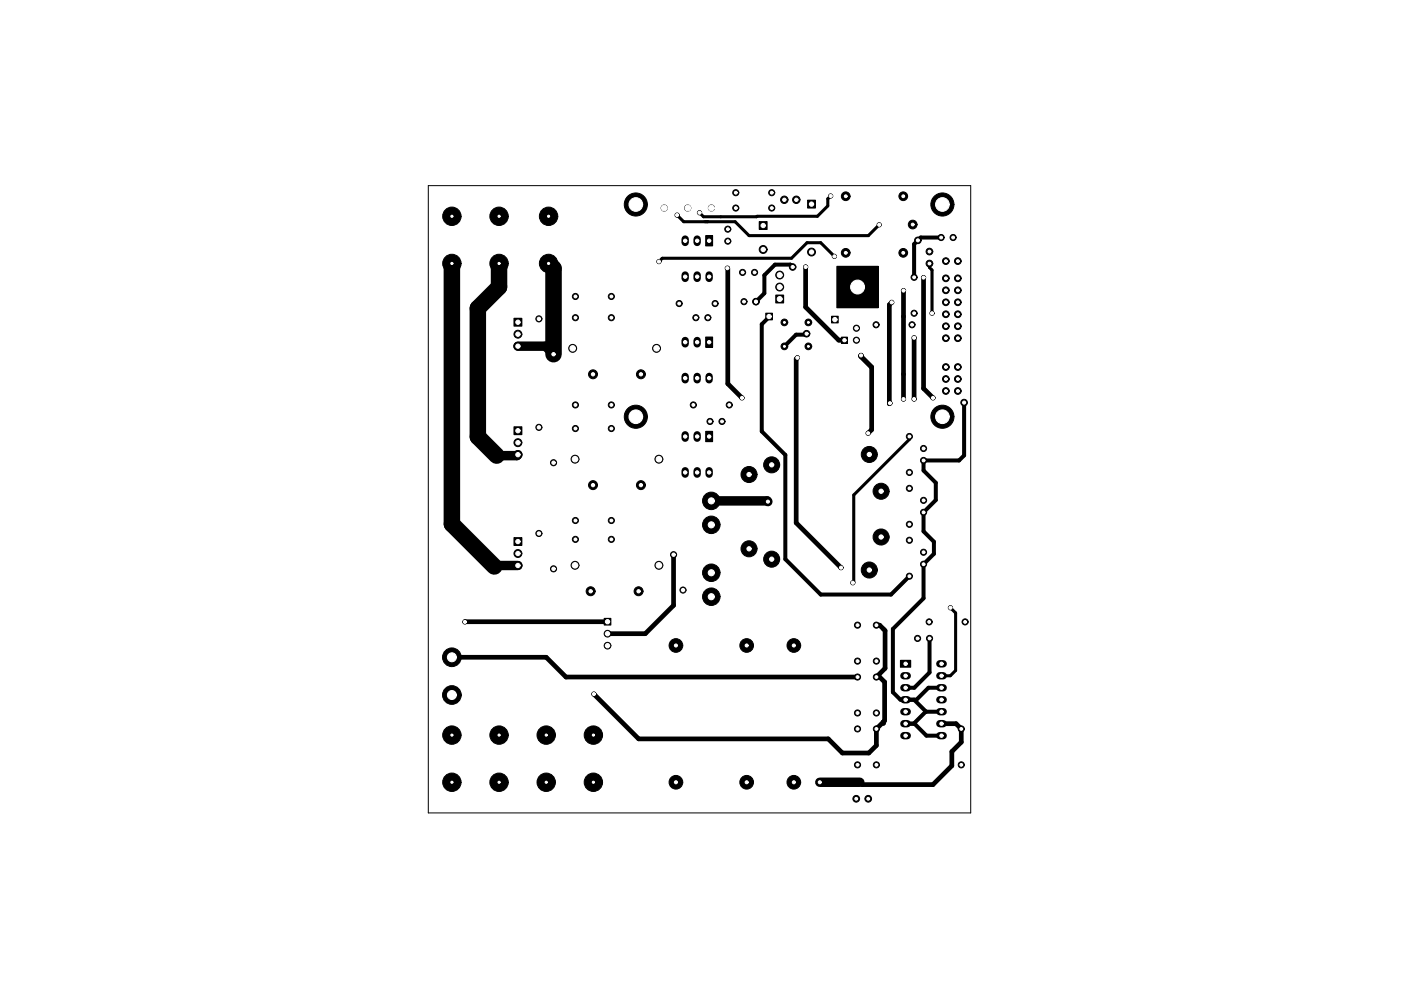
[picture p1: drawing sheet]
<svg xmlns="http://www.w3.org/2000/svg" width="297mm" height="210mm" viewBox="0 0 297 210" stroke-linecap="round" stroke-linejoin="round" font-family="sans-serif">
<g fill="none" stroke="#000" stroke-width=".21">
<path d="M90.8 39.4h115v133h-115zM149.6 50h1.5v2.1h-1.5zM161 47h1.6v1.7h-1.6zM171.2 42.4h1.7v1.7h-1.7zM177.4 56.5h8.8v8.8h-8.8zM109 67.5h1.6v1.7h-1.6zM149.6 71.5h1.5v2.1h-1.5zM162.3 66.4h1.5v1.4h-1.5zM164.5 62.6h1.6v1.6h-1.6zM176.3 67h1.4v1.5h-1.4zM178.4 71.5h1.3v1.3h-1.3zM109 90.5h1.6v1.7h-1.6z"/>
<path d="M149.6 91.5h1.5v2.1h-1.5zM109 114h1.6v1.7h-1.6zM128.1 131.1h1.4v1.4h-1.4zM190.9 140h2.2v1.5h-2.2z"/>
<circle cx="95.8" cy="55.9" r="1.95"/>
<circle cx="95.8" cy="45.9" r="1.95"/>
<circle cx="105.8" cy="55.9" r="1.95"/>
<circle cx="105.8" cy="45.9" r="1.95"/>
<circle cx="116.3" cy="55.9" r="1.95"/>
<circle cx="116.3" cy="45.9" r="1.95"/>
<circle cx="134.8" cy="43.4" r="2.45"/>
<circle cx="139.7" cy="55.5" r=".45"/>
<circle cx="140.8" cy="44.1" r=".65"/>
<circle cx="140.8" cy="44.1" r=".45"/>
<circle cx="143.6" cy="45.6" r=".45"/>
<circle cx="145.8" cy="44.1" r=".65"/>
<circle cx="148.3" cy="45.1" r=".45"/>
<circle cx="150.8" cy="44.1" r=".65"/>
<circle cx="154.2" cy="56.9" r=".45"/>
<circle cx="154.3" cy="48.6" r=".65"/>
<circle cx="154.3" cy="51.1" r=".65"/>
<circle cx="156" cy="40.9" r=".65"/>
<circle cx="156" cy="44.1" r=".65"/>
<circle cx="157.4" cy="57.8" r=".65"/>
<circle cx="160" cy="57.8" r=".65"/>
<circle cx="161.8" cy="52.9" r=".84"/>
<circle cx="163.6" cy="40.9" r=".65"/>
<circle cx="163.6" cy="44.1" r=".65"/>
<circle cx="165.3" cy="58.3" r=".84"/>
<circle cx="166.3" cy="42.4" r=".79"/>
<circle cx="168.1" cy="56.6" r=".7"/>
<circle cx="168.8" cy="42.4" r=".79"/>
<circle cx="170.8" cy="56.6" r=".45"/>
<circle cx="172.1" cy="53.4" r=".84"/>
<circle cx="176.1" cy="41.6" r=".45"/>
<circle cx="176.9" cy="54.4" r=".45"/>
<circle cx="179.3" cy="41.6" r=".92"/>
<circle cx="179.3" cy="53.6" r=".92"/>
<circle cx="186.4" cy="47.7" r=".45"/>
<circle cx="191.5" cy="53.6" r=".92"/>
<circle cx="191.5" cy="41.6" r=".92"/>
<circle cx="193.5" cy="47.6" r=".92"/>
<circle cx="193.8" cy="58.8" r=".65"/>
<circle cx="194.6" cy="51" r=".7"/>
<circle cx="195.8" cy="58.9" r=".45"/>
<circle cx="197.1" cy="53.3" r=".71"/>
<circle cx="197.1" cy="55.9" r=".71"/>
<circle cx="199.5" cy="50.4" r=".65"/>
<circle cx="199.8" cy="43.4" r="2.45"/>
<circle cx="200.5" cy="55.4" r=".71"/>
<circle cx="200.5" cy="59" r=".71"/>
<circle cx="202.1" cy="50.4" r=".65"/>
<circle cx="203.1" cy="55.4" r=".71"/>
<circle cx="203.1" cy="59" r=".71"/>
<circle cx="109.8" cy="70.9" r=".84"/>
<circle cx="109.8" cy="73.4" r=".84"/>
<circle cx="114.3" cy="67.6" r=".65"/>
<circle cx="117.4" cy="75.1" r=".65"/>
<circle cx="121.4" cy="73.9" r=".84"/>
<circle cx="122" cy="67.4" r=".65"/>
<circle cx="122" cy="62.9" r=".65"/>
<circle cx="125.7" cy="79.4" r=".95"/>
<circle cx="129.6" cy="67.4" r=".65"/>
<circle cx="129.6" cy="62.9" r=".65"/>
<circle cx="135.9" cy="79.4" r=".95"/>
<circle cx="139.2" cy="73.9" r=".84"/>
<circle cx="144" cy="64.4" r=".65"/>
<circle cx="147.5" cy="67.4" r=".65"/>
<circle cx="150.1" cy="67.4" r=".65"/>
<circle cx="151.6" cy="64.4" r=".65"/>
<circle cx="157.7" cy="64" r=".65"/>
<circle cx="160.3" cy="64" r=".65"/>
<circle cx="160.3" cy="64" r=".7"/>
<circle cx="165.3" cy="60.9" r=".84"/>
<circle cx="166.3" cy="68.4" r=".71"/>
<circle cx="166.3" cy="73.4" r=".71"/>
<circle cx="169.1" cy="75.9" r=".45"/>
<circle cx="171" cy="70.8" r=".7"/>
<circle cx="171.4" cy="68.4" r=".71"/>
<circle cx="171.4" cy="73.4" r=".71"/>
<circle cx="181.6" cy="72.1" r=".65"/>
<circle cx="181.6" cy="69.6" r=".65"/>
<circle cx="182.6" cy="75.4" r=".45"/>
<circle cx="185.7" cy="68.9" r=".65"/>
<circle cx="189.1" cy="64.1" r=".45"/>
<circle cx="191.6" cy="61.6" r=".45"/>
<circle cx="193.4" cy="68.9" r=".65"/>
<circle cx="193.8" cy="66.4" r=".65"/>
<circle cx="193.8" cy="71.6" r=".45"/>
<circle cx="197.6" cy="66.4" r=".45"/>
<circle cx="200.5" cy="77.8" r=".71"/>
<circle cx="200.5" cy="71.7" r=".71"/>
<circle cx="200.5" cy="61.5" r=".71"/>
<circle cx="200.5" cy="69.2" r=".71"/>
<circle cx="200.5" cy="66.6" r=".71"/>
<circle cx="200.5" cy="64.1" r=".71"/>
<circle cx="203.1" cy="77.8" r=".71"/>
<circle cx="203.1" cy="71.7" r=".71"/>
<circle cx="203.1" cy="69.2" r=".71"/>
<circle cx="203.1" cy="61.5" r=".71"/>
<circle cx="203.1" cy="64.1" r=".71"/>
<circle cx="203.1" cy="66.6" r=".71"/>
<circle cx="109.8" cy="96.4" r=".84"/>
<circle cx="109.8" cy="93.9" r=".84"/>
<circle cx="114.3" cy="90.6" r=".65"/>
<circle cx="117.4" cy="98.1" r=".65"/>
<circle cx="121.9" cy="97.4" r=".84"/>
<circle cx="122" cy="85.9" r=".65"/>
<circle cx="122" cy="90.9" r=".65"/>
<circle cx="129.6" cy="85.9" r=".65"/>
<circle cx="129.6" cy="90.9" r=".65"/>
<circle cx="134.8" cy="88.4" r="2.45"/>
<circle cx="139.7" cy="97.4" r=".84"/>
<circle cx="147" cy="85.9" r=".65"/>
<circle cx="150.5" cy="89.4" r=".65"/>
<circle cx="153.1" cy="89.4" r=".65"/>
<circle cx="154.6" cy="85.9" r=".65"/>
<circle cx="157.3" cy="84.4" r=".45"/>
<circle cx="163.6" cy="98.6" r="1.7"/>
<circle cx="184.1" cy="91.9" r=".45"/>
<circle cx="184.3" cy="96.4" r="1.7"/>
<circle cx="188.7" cy="85.5" r=".45"/>
<circle cx="191.6" cy="84.6" r=".45"/>
<circle cx="192.8" cy="92.5" r=".65"/>
<circle cx="193.8" cy="84.6" r=".45"/>
<circle cx="195.8" cy="95.1" r=".65"/>
<circle cx="195.8" cy="97.6" r=".65"/>
<circle cx="197.8" cy="84.4" r=".45"/>
<circle cx="199.8" cy="88.4" r="2.45"/>
<circle cx="200.5" cy="82.9" r=".71"/>
<circle cx="200.5" cy="80.4" r=".71"/>
<circle cx="203.1" cy="82.9" r=".71"/>
<circle cx="203.1" cy="80.4" r=".71"/>
<circle cx="204.4" cy="85.4" r=".7"/>
<circle cx="109.8" cy="117.4" r=".84"/>
<circle cx="109.8" cy="119.9" r=".84"/>
<circle cx="114.3" cy="113.1" r=".65"/>
<circle cx="121.9" cy="119.9" r=".84"/>
<circle cx="122" cy="110.4" r=".65"/>
<circle cx="122" cy="114.4" r=".65"/>
<circle cx="125.7" cy="102.9" r=".95"/>
<circle cx="129.6" cy="110.4" r=".65"/>
<circle cx="129.6" cy="114.4" r=".65"/>
<circle cx="135.9" cy="102.9" r=".95"/>
<circle cx="139.7" cy="119.9" r=".84"/>
<circle cx="142.8" cy="117.6" r=".65"/>
<circle cx="150.8" cy="111.3" r="1.86"/>
<circle cx="150.8" cy="106.2" r="1.86"/>
<circle cx="158.8" cy="100.6" r="1.7"/>
<circle cx="158.8" cy="116.4" r="1.7"/>
<circle cx="162.8" cy="106.4" r=".7"/>
<circle cx="163.6" cy="118.6" r="1.7"/>
<circle cx="186.8" cy="113.9" r="1.7"/>
<circle cx="186.8" cy="104.2" r="1.7"/>
<circle cx="192.8" cy="111.2" r=".65"/>
<circle cx="192.8" cy="103.5" r=".65"/>
<circle cx="192.8" cy="114.5" r=".65"/>
<circle cx="192.8" cy="100.2" r=".65"/>
<circle cx="195.8" cy="106.1" r=".65"/>
<circle cx="195.8" cy="108.6" r=".65"/>
<circle cx="195.8" cy="119.6" r=".65"/>
<circle cx="195.8" cy="117.1" r=".65"/>
<circle cx="95.8" cy="139.4" r="1.98"/>
<circle cx="98.6" cy="131.9" r=".45"/>
<circle cx="117.4" cy="120.6" r=".65"/>
<circle cx="125.2" cy="125.4" r=".95"/>
<circle cx="128.8" cy="134.4" r=".71"/>
<circle cx="128.8" cy="136.9" r=".71"/>
<circle cx="135.4" cy="125.4" r=".95"/>
<circle cx="143.3" cy="136.9" r="1.45"/>
<circle cx="144.8" cy="125.1" r=".65"/>
<circle cx="150.8" cy="121.4" r="1.86"/>
<circle cx="150.8" cy="126.5" r="1.86"/>
<circle cx="158.3" cy="136.9" r="1.45"/>
<circle cx="168.3" cy="136.9" r="1.45"/>
<circle cx="178.3" cy="120.4" r=".45"/>
<circle cx="180.8" cy="123.6" r=".45"/>
<circle cx="181.8" cy="132.5" r=".65"/>
<circle cx="184.3" cy="120.9" r="1.7"/>
<circle cx="185.8" cy="132.5" r=".65"/>
<circle cx="192.8" cy="122.2" r=".65"/>
<circle cx="194.5" cy="135.4" r=".65"/>
<circle cx="197" cy="131.9" r=".65"/>
<circle cx="197.1" cy="135.4" r=".65"/>
<circle cx="201.5" cy="128.9" r=".45"/>
<circle cx="204.6" cy="131.9" r=".65"/>
<circle cx="95.8" cy="147.4" r="1.98"/>
<circle cx="95.8" cy="155.9" r="1.95"/>
<circle cx="105.8" cy="155.9" r="1.95"/>
<circle cx="115.8" cy="155.9" r="1.95"/>
<circle cx="125.8" cy="155.9" r="1.95"/>
<circle cx="125.9" cy="147.2" r=".45"/>
<circle cx="181.8" cy="140.2" r=".65"/>
<circle cx="181.8" cy="154.5" r=".65"/>
<circle cx="181.8" cy="143.5" r=".65"/>
<circle cx="181.8" cy="151.2" r=".65"/>
<circle cx="185.8" cy="140.2" r=".65"/>
<circle cx="185.8" cy="154.5" r=".65"/>
<circle cx="185.8" cy="143.5" r=".65"/>
<circle cx="185.8" cy="151.2" r=".65"/>
<circle cx="203.8" cy="154.5" r=".65"/>
<circle cx="95.8" cy="165.9" r="1.95"/>
<circle cx="105.8" cy="165.9" r="1.95"/>
<circle cx="115.8" cy="165.9" r="1.95"/>
<circle cx="125.8" cy="165.9" r="1.95"/>
<circle cx="143.3" cy="165.9" r="1.45"/>
<circle cx="158.3" cy="165.9" r="1.45"/>
<circle cx="168.3" cy="165.9" r="1.45"/>
<circle cx="173.8" cy="165.9" r=".7"/>
<circle cx="181.5" cy="169.4" r=".71"/>
<circle cx="181.8" cy="162.2" r=".65"/>
<circle cx="184.1" cy="169.4" r=".71"/>
<circle cx="185.8" cy="162.2" r=".65"/>
<circle cx="203.8" cy="162.2" r=".65"/>
</g>
<g fill="#000">
<path d="M149.6 50h1.5v2.1h-1.5zM161 47h1.6v1.7h-1.6zM171.2 42.4h1.7v1.7h-1.7zM177.4 56.5h8.8v8.8h-8.8zM109 67.5h1.6v1.7h-1.6zM149.6 71.5h1.5v2.1h-1.5zM162.3 66.4h1.5v1.4h-1.5zM164.5 62.6h1.6v1.6h-1.6zM176.3 67h1.4v1.5h-1.4zM178.4 71.5h1.3v1.3h-1.3zM109 90.5h1.6v1.7h-1.6zM149.6 91.5h1.5v2.1h-1.5z"/>
<path d="M109 114h1.6v1.7h-1.6zM128.1 131.1h1.4v1.4h-1.4zM190.9 140h2.2v1.5h-2.2z"/>
<circle cx="95.8" cy="55.9" r="1.95"/>
<circle cx="95.8" cy="45.9" r="1.95"/>
<circle cx="105.8" cy="55.9" r="1.95"/>
<circle cx="105.8" cy="45.9" r="1.95"/>
<circle cx="116.3" cy="55.9" r="1.95"/>
<circle cx="116.3" cy="45.9" r="1.95"/>
<circle cx="134.8" cy="43.4" r="2.45"/>
<circle cx="139.7" cy="55.5" r=".45"/>
<circle cx="140.8" cy="44.1" r=".65"/>
<circle cx="140.8" cy="44.1" r=".45"/>
<circle cx="143.6" cy="45.6" r=".45"/>
<circle cx="145.8" cy="44.1" r=".65"/>
<circle cx="148.3" cy="45.1" r=".45"/>
<circle cx="150.8" cy="44.1" r=".65"/>
<circle cx="154.2" cy="56.9" r=".45"/>
<circle cx="154.3" cy="48.6" r=".65"/>
<circle cx="154.3" cy="51.1" r=".65"/>
<circle cx="156" cy="40.9" r=".65"/>
<circle cx="156" cy="44.1" r=".65"/>
<circle cx="157.4" cy="57.8" r=".65"/>
<circle cx="160" cy="57.8" r=".65"/>
<circle cx="161.8" cy="52.9" r=".84"/>
<circle cx="163.6" cy="40.9" r=".65"/>
<circle cx="163.6" cy="44.1" r=".65"/>
<circle cx="165.3" cy="58.3" r=".84"/>
<circle cx="166.3" cy="42.4" r=".79"/>
<circle cx="168.1" cy="56.6" r=".7"/>
<circle cx="168.8" cy="42.4" r=".79"/>
<circle cx="170.8" cy="56.6" r=".45"/>
<circle cx="172.1" cy="53.4" r=".84"/>
<circle cx="176.1" cy="41.6" r=".45"/>
<circle cx="176.9" cy="54.4" r=".45"/>
<circle cx="179.3" cy="41.6" r=".92"/>
<circle cx="179.3" cy="53.6" r=".92"/>
<circle cx="186.4" cy="47.7" r=".45"/>
<circle cx="191.5" cy="53.6" r=".92"/>
<circle cx="191.5" cy="41.6" r=".92"/>
<circle cx="193.5" cy="47.6" r=".92"/>
<circle cx="193.8" cy="58.8" r=".65"/>
<circle cx="194.6" cy="51" r=".7"/>
<circle cx="195.8" cy="58.9" r=".45"/>
<circle cx="197.1" cy="53.3" r=".71"/>
<circle cx="197.1" cy="55.9" r=".71"/>
<circle cx="199.5" cy="50.4" r=".65"/>
<circle cx="199.8" cy="43.4" r="2.45"/>
<circle cx="200.5" cy="55.4" r=".71"/>
<circle cx="200.5" cy="59" r=".71"/>
<circle cx="202.1" cy="50.4" r=".65"/>
<circle cx="203.1" cy="55.4" r=".71"/>
<circle cx="203.1" cy="59" r=".71"/>
<circle cx="109.8" cy="70.9" r=".84"/>
<circle cx="109.8" cy="73.4" r=".84"/>
<circle cx="114.3" cy="67.6" r=".65"/>
<circle cx="117.4" cy="75.1" r=".65"/>
<circle cx="121.4" cy="73.9" r=".84"/>
<circle cx="122" cy="67.4" r=".65"/>
<circle cx="122" cy="62.9" r=".65"/>
<circle cx="125.7" cy="79.4" r=".95"/>
<circle cx="129.6" cy="67.4" r=".65"/>
<circle cx="129.6" cy="62.9" r=".65"/>
<circle cx="135.9" cy="79.4" r=".95"/>
<circle cx="139.2" cy="73.9" r=".84"/>
<circle cx="144" cy="64.4" r=".65"/>
<circle cx="147.5" cy="67.4" r=".65"/>
<circle cx="150.1" cy="67.4" r=".65"/>
<circle cx="151.6" cy="64.4" r=".65"/>
<circle cx="157.7" cy="64" r=".65"/>
<circle cx="160.3" cy="64" r=".65"/>
<circle cx="160.3" cy="64" r=".7"/>
<circle cx="165.3" cy="60.9" r=".84"/>
<circle cx="166.3" cy="68.4" r=".71"/>
<circle cx="166.3" cy="73.4" r=".71"/>
<circle cx="169.1" cy="75.9" r=".45"/>
<circle cx="171" cy="70.8" r=".7"/>
<circle cx="171.4" cy="68.4" r=".71"/>
<circle cx="171.4" cy="73.4" r=".71"/>
<circle cx="181.6" cy="72.1" r=".65"/>
<circle cx="181.6" cy="69.6" r=".65"/>
<circle cx="182.6" cy="75.4" r=".45"/>
<circle cx="185.7" cy="68.9" r=".65"/>
<circle cx="189.1" cy="64.1" r=".45"/>
<circle cx="191.6" cy="61.6" r=".45"/>
<circle cx="193.4" cy="68.9" r=".65"/>
<circle cx="193.8" cy="66.4" r=".65"/>
<circle cx="193.8" cy="71.6" r=".45"/>
<circle cx="197.6" cy="66.4" r=".45"/>
<circle cx="200.5" cy="77.8" r=".71"/>
<circle cx="200.5" cy="71.7" r=".71"/>
<circle cx="200.5" cy="61.5" r=".71"/>
<circle cx="200.5" cy="69.2" r=".71"/>
<circle cx="200.5" cy="66.6" r=".71"/>
<circle cx="200.5" cy="64.1" r=".71"/>
<circle cx="203.1" cy="77.8" r=".71"/>
<circle cx="203.1" cy="71.7" r=".71"/>
<circle cx="203.1" cy="69.2" r=".71"/>
<circle cx="203.1" cy="61.5" r=".71"/>
<circle cx="203.1" cy="64.1" r=".71"/>
<circle cx="203.1" cy="66.6" r=".71"/>
<circle cx="109.8" cy="96.4" r=".84"/>
<circle cx="109.8" cy="93.9" r=".84"/>
<circle cx="114.3" cy="90.6" r=".65"/>
<circle cx="117.4" cy="98.1" r=".65"/>
<circle cx="121.9" cy="97.4" r=".84"/>
<circle cx="122" cy="85.9" r=".65"/>
<circle cx="122" cy="90.9" r=".65"/>
<circle cx="129.6" cy="85.9" r=".65"/>
<circle cx="129.6" cy="90.9" r=".65"/>
<circle cx="134.8" cy="88.4" r="2.45"/>
<circle cx="139.7" cy="97.4" r=".84"/>
<circle cx="147" cy="85.9" r=".65"/>
<circle cx="150.5" cy="89.4" r=".65"/>
<circle cx="153.1" cy="89.4" r=".65"/>
<circle cx="154.6" cy="85.9" r=".65"/>
<circle cx="157.3" cy="84.4" r=".45"/>
<circle cx="163.6" cy="98.6" r="1.7"/>
<circle cx="184.1" cy="91.9" r=".45"/>
<circle cx="184.3" cy="96.4" r="1.7"/>
<circle cx="188.7" cy="85.5" r=".45"/>
<circle cx="191.6" cy="84.6" r=".45"/>
<circle cx="192.8" cy="92.5" r=".65"/>
<circle cx="193.8" cy="84.6" r=".45"/>
<circle cx="195.8" cy="95.1" r=".65"/>
<circle cx="195.8" cy="97.6" r=".65"/>
<circle cx="197.8" cy="84.4" r=".45"/>
<circle cx="199.8" cy="88.4" r="2.45"/>
<circle cx="200.5" cy="82.9" r=".71"/>
<circle cx="200.5" cy="80.4" r=".71"/>
<circle cx="203.1" cy="82.9" r=".71"/>
<circle cx="203.1" cy="80.4" r=".71"/>
<circle cx="204.4" cy="85.4" r=".7"/>
<circle cx="109.8" cy="117.4" r=".84"/>
<circle cx="109.8" cy="119.9" r=".84"/>
<circle cx="114.3" cy="113.1" r=".65"/>
<circle cx="121.9" cy="119.9" r=".84"/>
<circle cx="122" cy="110.4" r=".65"/>
<circle cx="122" cy="114.4" r=".65"/>
<circle cx="125.7" cy="102.9" r=".95"/>
<circle cx="129.6" cy="110.4" r=".65"/>
<circle cx="129.6" cy="114.4" r=".65"/>
<circle cx="135.9" cy="102.9" r=".95"/>
<circle cx="139.7" cy="119.9" r=".84"/>
<circle cx="142.8" cy="117.6" r=".65"/>
<circle cx="150.8" cy="111.3" r="1.86"/>
<circle cx="150.8" cy="106.2" r="1.86"/>
<circle cx="158.8" cy="100.6" r="1.7"/>
<circle cx="158.8" cy="116.4" r="1.7"/>
<circle cx="162.8" cy="106.4" r=".7"/>
<circle cx="163.6" cy="118.6" r="1.7"/>
<circle cx="186.8" cy="113.9" r="1.7"/>
<circle cx="186.8" cy="104.2" r="1.7"/>
<circle cx="192.8" cy="111.2" r=".65"/>
<circle cx="192.8" cy="103.5" r=".65"/>
<circle cx="192.8" cy="114.5" r=".65"/>
<circle cx="192.8" cy="100.2" r=".65"/>
<circle cx="195.8" cy="106.1" r=".65"/>
<circle cx="195.8" cy="108.6" r=".65"/>
<circle cx="195.8" cy="119.6" r=".65"/>
<circle cx="195.8" cy="117.1" r=".65"/>
<circle cx="95.8" cy="139.4" r="1.98"/>
<circle cx="98.6" cy="131.9" r=".45"/>
<circle cx="117.4" cy="120.6" r=".65"/>
<circle cx="125.2" cy="125.4" r=".95"/>
<circle cx="128.8" cy="134.4" r=".71"/>
<circle cx="128.8" cy="136.9" r=".71"/>
<circle cx="135.4" cy="125.4" r=".95"/>
<circle cx="143.3" cy="136.9" r="1.45"/>
<circle cx="144.8" cy="125.1" r=".65"/>
<circle cx="150.8" cy="121.4" r="1.86"/>
<circle cx="150.8" cy="126.5" r="1.86"/>
<circle cx="158.3" cy="136.9" r="1.45"/>
<circle cx="168.3" cy="136.9" r="1.45"/>
<circle cx="178.3" cy="120.4" r=".45"/>
<circle cx="180.8" cy="123.6" r=".45"/>
<circle cx="181.8" cy="132.5" r=".65"/>
<circle cx="184.3" cy="120.9" r="1.7"/>
<circle cx="185.8" cy="132.5" r=".65"/>
<circle cx="192.8" cy="122.2" r=".65"/>
<circle cx="194.5" cy="135.4" r=".65"/>
<circle cx="197" cy="131.9" r=".65"/>
<circle cx="197.1" cy="135.4" r=".65"/>
<circle cx="201.5" cy="128.9" r=".45"/>
<circle cx="204.6" cy="131.9" r=".65"/>
<circle cx="95.8" cy="147.4" r="1.98"/>
<circle cx="95.8" cy="155.9" r="1.95"/>
<circle cx="105.8" cy="155.9" r="1.95"/>
<circle cx="115.8" cy="155.9" r="1.95"/>
<circle cx="125.8" cy="155.9" r="1.95"/>
<circle cx="125.9" cy="147.2" r=".45"/>
<circle cx="181.8" cy="140.2" r=".65"/>
<circle cx="181.8" cy="154.5" r=".65"/>
<circle cx="181.8" cy="143.5" r=".65"/>
<circle cx="181.8" cy="151.2" r=".65"/>
<circle cx="185.8" cy="140.2" r=".65"/>
<circle cx="185.8" cy="154.5" r=".65"/>
<circle cx="185.8" cy="143.5" r=".65"/>
<circle cx="185.8" cy="151.2" r=".65"/>
<circle cx="203.8" cy="154.5" r=".65"/>
<circle cx="95.8" cy="165.9" r="1.95"/>
<circle cx="105.8" cy="165.9" r="1.95"/>
<circle cx="115.8" cy="165.9" r="1.95"/>
<circle cx="125.8" cy="165.9" r="1.95"/>
<circle cx="143.3" cy="165.9" r="1.45"/>
<circle cx="158.3" cy="165.9" r="1.45"/>
<circle cx="168.3" cy="165.9" r="1.45"/>
<circle cx="173.8" cy="165.9" r=".7"/>
<circle cx="181.5" cy="169.4" r=".71"/>
<circle cx="181.8" cy="162.2" r=".65"/>
<circle cx="184.1" cy="169.4" r=".71"/>
<circle cx="185.8" cy="162.2" r=".65"/>
<circle cx="203.8" cy="162.2" r=".65"/>
</g>
<g fill="none" stroke="#000" stroke-width="1.6">
<path d="M145.3 50.7v.7M145.3 58.3v.7M147.8 50.7v.7M147.8 58.3v.7M150.3 58.3v.7M145.3 72.2v.7M145.3 79.8v.7M147.8 72.2v.7M147.8 79.8v.7M150.3 79.8v.7M145.3 92.2v.7M145.3 99.8v.7"/>
<path d="M147.8 92.2v.7M147.8 99.8v.7M150.3 99.8v.7M191.6 143.3h.8M191.6 145.8h.8M191.6 148.4h.8M191.6 150.9h.8M191.6 153.4h.8M191.6 156h.8M199.3 143.3h.7M199.3 145.8h.7M199.3 148.4h.7"/>
<path d="M199.3 150.9h.7M199.3 153.4h.7M199.3 156h.7M199.3 140.7h.7"/>
</g>
<g fill="none" stroke="#000" stroke-width="1">
<path d="M154.3 56.9v24.5l3 3M170.8 56.6v8.5l7 7h1.2M195.8 58.9v23.5l2 2M169.1 75.9l-.3 .2v34.8l9.5 9.5M182.4 75.5l.2-.1v.2l2.2 2.3v13.2l-.7 .8M189.1 64.1l-.5 .5v21l.1-.1M191.6 61.6v23M193.8 71.6v13M142.8 117.6h.1M142.8 117.6v10.8l-6 6h-8M95.8 139.4h20l4.2 4.1h61.8M128.8 131.8l-30.2 .1"/>
<path d="M185.8 132.5h.7l1.2 1.2v8l-1.9 1.8h.7l1.1 1.1v8.2l-1.8 1.7v3.6l-1.6 1.6h-5.6l-3-3h-40.2l-9.5-9.5M187.3 153v.4M199.6 153.4h3.1l1.1 1.1v2.9l-2 2v3l-4 4h-15l-.5-.5"/>
</g>
<path d="M109.8 73.4h5.8l1.8 1.7M109.8 96.4l-.2 .2h-4.3M109.8 119.9h-5.2l.2 .2M150.8 106.2h11.8l.2 .2M173.8 165.9h8.5" fill="none" stroke="#000" stroke-width="2"/>
<path d="M143.6 45.6l1.4 1.4h10.9l2.9 3h25.3l2.3-2.3M154.2 56.9h.1M176.1 41.6l-.6 .6v1.5l-2.2 2.2-24.1 .1-.9-.9M176.9 54.4l-2.9-2.9h-2.9l-3.3 3.3h-27.4l-.7 .7M197.1 55.9v.8l.5 .6v9.2M192.8 92.5v.7l-11.8 11.8v18.4l-.2 .2M201.5 128.9l1.1 1.1v12.2l-1.1 1.1h-1.9" fill="none" stroke="#000" stroke-width=".65"/>
<path d="M95.8 55.9v55.2l9 9M105.8 55.9v5l-4.5 4.5v27.2l4 4M116.3 55.9l1.1 1v18.2" fill="none" stroke="#000" stroke-width="3.5"/>
<path d="M168.1 56.6l-.5-.5h-3.3l-2.2 2.3v3.8l-1.8 1.8M199.5 50.4h-4.3l-1.4 1.4v7M163.1 67.1l-1.6 1.7v22.7l5 5v22.1l7.5 7.5h14.9l3.9-3.9M171 70.8l-.2 .2h-2l-2.5 2.4M204.4 85.4v11.2l-1.1 1h-7.5v2.2l2.6 2.6v3.6l-2.6 2.6v4.1l2.2 2.2v2.5l-2.2 2.2v7.3l-6.5 6.5v13.4l1.6 1.6h3.4l2.5-2.6h2.8M197.1 135.4v7.2l-3.3 3.2h-1.8M192 153.4h1.9l2.5 2.6h3.2M193.8 148.4l2.5 2.5M199.6 150.9h-3.3l-2.6 2.5" fill="none" stroke="#000" stroke-width=".85"/>
<circle cx="197.8" cy="84.4" r=".33" fill="#fff"/>
<circle cx="197.8" cy="84.4" r=".33" fill="none" stroke="#fff" stroke-width=".21"/>
<circle cx="195.8" cy="58.9" r=".32" fill="#fff"/>
<circle cx="195.8" cy="58.9" r=".32" fill="none" stroke="#fff" stroke-width=".21"/>
<circle cx="162.8" cy="106.4" r=".32" fill="#fff"/>
<circle cx="162.8" cy="106.4" r=".32" fill="none" stroke="#fff" stroke-width=".21"/>
<circle cx="98.6" cy="131.9" r=".32" fill="#fff"/>
<circle cx="98.6" cy="131.9" r=".32" fill="none" stroke="#fff" stroke-width=".21"/>
<circle cx="125.9" cy="147.2" r=".33" fill="#fff"/>
<circle cx="125.9" cy="147.2" r=".33" fill="none" stroke="#fff" stroke-width=".21"/>
<circle cx="154.2" cy="56.9" r=".33" fill="#fff"/>
<circle cx="154.2" cy="56.9" r=".33" fill="none" stroke="#fff" stroke-width=".21"/>
<circle cx="157.3" cy="84.4" r=".32" fill="#fff"/>
<circle cx="157.3" cy="84.4" r=".32" fill="none" stroke="#fff" stroke-width=".21"/>
<circle cx="189.1" cy="64.1" r=".32" fill="#fff"/>
<circle cx="189.1" cy="64.1" r=".32" fill="none" stroke="#fff" stroke-width=".21"/>
<circle cx="188.7" cy="85.5" r=".32" fill="#fff"/>
<circle cx="188.7" cy="85.5" r=".32" fill="none" stroke="#fff" stroke-width=".21"/>
<circle cx="180.8" cy="123.6" r=".33" fill="#fff"/>
<circle cx="180.8" cy="123.6" r=".33" fill="none" stroke="#fff" stroke-width=".21"/>
<circle cx="191.6" cy="61.6" r=".33" fill="#fff"/>
<circle cx="191.6" cy="61.6" r=".33" fill="none" stroke="#fff" stroke-width=".21"/>
<circle cx="191.6" cy="84.6" r=".32" fill="#fff"/>
<circle cx="191.6" cy="84.6" r=".32" fill="none" stroke="#fff" stroke-width=".21"/>
<circle cx="201.5" cy="128.9" r=".32" fill="#fff"/>
<circle cx="201.5" cy="128.9" r=".32" fill="none" stroke="#fff" stroke-width=".21"/>
<circle cx="193.8" cy="84.6" r=".32" fill="#fff"/>
<circle cx="193.8" cy="84.6" r=".32" fill="none" stroke="#fff" stroke-width=".21"/>
<circle cx="193.8" cy="71.6" r=".32" fill="#fff"/>
<circle cx="193.8" cy="71.6" r=".32" fill="none" stroke="#fff" stroke-width=".21"/>
<circle cx="197.6" cy="66.4" r=".32" fill="#fff"/>
<circle cx="197.6" cy="66.4" r=".32" fill="none" stroke="#fff" stroke-width=".21"/>
<circle cx="160.3" cy="64" r=".33" fill="#fff"/>
<circle cx="160.3" cy="64" r=".33" fill="none" stroke="#fff" stroke-width=".21"/>
<circle cx="168.1" cy="56.6" r=".32" fill="#fff"/>
<circle cx="168.1" cy="56.6" r=".32" fill="none" stroke="#fff" stroke-width=".21"/>
<circle cx="194.6" cy="51" r=".32" fill="#fff"/>
<circle cx="194.6" cy="51" r=".32" fill="none" stroke="#fff" stroke-width=".21"/>
<circle cx="204.4" cy="85.4" r=".32" fill="#fff"/>
<circle cx="204.4" cy="85.4" r=".32" fill="none" stroke="#fff" stroke-width=".21"/>
<circle cx="171" cy="70.8" r=".32" fill="#fff"/>
<circle cx="171" cy="70.8" r=".32" fill="none" stroke="#fff" stroke-width=".21"/>
<circle cx="140.8" cy="44.1" r=".33" fill="#fff"/>
<circle cx="140.8" cy="44.1" r=".33" fill="none" stroke="#fff" stroke-width=".21"/>
<circle cx="176.9" cy="54.4" r=".32" fill="#fff"/>
<circle cx="176.9" cy="54.4" r=".32" fill="none" stroke="#fff" stroke-width=".21"/>
<circle cx="139.7" cy="55.5" r=".32" fill="#fff"/>
<circle cx="139.7" cy="55.5" r=".32" fill="none" stroke="#fff" stroke-width=".21"/>
<circle cx="170.8" cy="56.6" r=".33" fill="#fff"/>
<circle cx="170.8" cy="56.6" r=".33" fill="none" stroke="#fff" stroke-width=".21"/>
<circle cx="182.6" cy="75.4" r=".33" fill="#fff"/>
<circle cx="182.6" cy="75.4" r=".33" fill="none" stroke="#fff" stroke-width=".21"/>
<circle cx="184.1" cy="91.9" r=".32" fill="#fff"/>
<circle cx="184.1" cy="91.9" r=".32" fill="none" stroke="#fff" stroke-width=".21"/>
<circle cx="173.8" cy="165.9" r=".33" fill="#fff"/>
<circle cx="173.8" cy="165.9" r=".33" fill="none" stroke="#fff" stroke-width=".21"/>
<circle cx="169.1" cy="75.9" r=".33" fill="#fff"/>
<circle cx="169.1" cy="75.9" r=".33" fill="none" stroke="#fff" stroke-width=".21"/>
<circle cx="178.3" cy="120.4" r=".32" fill="#fff"/>
<circle cx="178.3" cy="120.4" r=".32" fill="none" stroke="#fff" stroke-width=".21"/>
<circle cx="148.3" cy="45.1" r=".33" fill="#fff"/>
<circle cx="148.3" cy="45.1" r=".33" fill="none" stroke="#fff" stroke-width=".21"/>
<circle cx="176.1" cy="41.6" r=".32" fill="#fff"/>
<circle cx="176.1" cy="41.6" r=".32" fill="none" stroke="#fff" stroke-width=".21"/>
<circle cx="143.6" cy="45.6" r=".33" fill="#fff"/>
<circle cx="143.6" cy="45.6" r=".33" fill="none" stroke="#fff" stroke-width=".21"/>
<circle cx="186.4" cy="47.7" r=".32" fill="#fff"/>
<circle cx="186.4" cy="47.7" r=".32" fill="none" stroke="#fff" stroke-width=".21"/>
<circle cx="192.8" cy="111.2" r=".3" fill="#fff"/>
<circle cx="192.8" cy="111.2" r=".3" fill="none" stroke="#fff" stroke-width=".21"/>
<circle cx="192.8" cy="103.5" r=".3" fill="#fff"/>
<circle cx="192.8" cy="103.5" r=".3" fill="none" stroke="#fff" stroke-width=".21"/>
<circle cx="134.8" cy="43.4" r="1.45" fill="#fff"/>
<circle cx="134.8" cy="43.4" r="1.45" fill="none" stroke="#fff" stroke-width=".21"/>
<circle cx="199.8" cy="43.4" r="1.45" fill="#fff"/>
<circle cx="199.8" cy="43.4" r="1.45" fill="none" stroke="#fff" stroke-width=".21"/>
<circle cx="199.8" cy="88.4" r="1.45" fill="#fff"/>
<circle cx="199.8" cy="88.4" r="1.45" fill="none" stroke="#fff" stroke-width=".21"/>
<circle cx="203.1" cy="82.9" r=".3" fill="#fff"/>
<circle cx="203.1" cy="82.9" r=".3" fill="none" stroke="#fff" stroke-width=".21"/>
<circle cx="200.5" cy="82.9" r=".3" fill="#fff"/>
<circle cx="200.5" cy="82.9" r=".3" fill="none" stroke="#fff" stroke-width=".21"/>
<circle cx="203.1" cy="80.4" r=".3" fill="#fff"/>
<circle cx="203.1" cy="80.4" r=".3" fill="none" stroke="#fff" stroke-width=".21"/>
<circle cx="200.5" cy="80.4" r=".3" fill="#fff"/>
<circle cx="200.5" cy="80.4" r=".3" fill="none" stroke="#fff" stroke-width=".21"/>
<circle cx="203.1" cy="77.8" r=".3" fill="#fff"/>
<circle cx="203.1" cy="77.8" r=".3" fill="none" stroke="#fff" stroke-width=".21"/>
<circle cx="200.5" cy="77.8" r=".3" fill="#fff"/>
<circle cx="200.5" cy="77.8" r=".3" fill="none" stroke="#fff" stroke-width=".21"/>
<circle cx="200.5" cy="59" r=".3" fill="#fff"/>
<circle cx="200.5" cy="59" r=".3" fill="none" stroke="#fff" stroke-width=".21"/>
<circle cx="203.1" cy="59" r=".3" fill="#fff"/>
<circle cx="203.1" cy="59" r=".3" fill="none" stroke="#fff" stroke-width=".21"/>
<circle cx="200.5" cy="61.5" r=".3" fill="#fff"/>
<circle cx="200.5" cy="61.5" r=".3" fill="none" stroke="#fff" stroke-width=".21"/>
<circle cx="203.1" cy="61.5" r=".3" fill="#fff"/>
<circle cx="203.1" cy="61.5" r=".3" fill="none" stroke="#fff" stroke-width=".21"/>
<circle cx="200.5" cy="64.1" r=".3" fill="#fff"/>
<circle cx="200.5" cy="64.1" r=".3" fill="none" stroke="#fff" stroke-width=".21"/>
<circle cx="203.1" cy="64.1" r=".3" fill="#fff"/>
<circle cx="203.1" cy="64.1" r=".3" fill="none" stroke="#fff" stroke-width=".21"/>
<circle cx="200.5" cy="66.6" r=".3" fill="#fff"/>
<circle cx="200.5" cy="66.6" r=".3" fill="none" stroke="#fff" stroke-width=".21"/>
<circle cx="203.1" cy="66.6" r=".3" fill="#fff"/>
<circle cx="203.1" cy="66.6" r=".3" fill="none" stroke="#fff" stroke-width=".21"/>
<circle cx="200.5" cy="69.2" r=".3" fill="#fff"/>
<circle cx="200.5" cy="69.2" r=".3" fill="none" stroke="#fff" stroke-width=".21"/>
<circle cx="203.1" cy="69.2" r=".3" fill="#fff"/>
<circle cx="203.1" cy="69.2" r=".3" fill="none" stroke="#fff" stroke-width=".21"/>
<circle cx="200.5" cy="71.7" r=".3" fill="#fff"/>
<circle cx="200.5" cy="71.7" r=".3" fill="none" stroke="#fff" stroke-width=".21"/>
<circle cx="203.1" cy="71.7" r=".3" fill="#fff"/>
<circle cx="203.1" cy="71.7" r=".3" fill="none" stroke="#fff" stroke-width=".21"/>
<circle cx="200.5" cy="55.4" r=".3" fill="#fff"/>
<circle cx="200.5" cy="55.4" r=".3" fill="none" stroke="#fff" stroke-width=".21"/>
<circle cx="203.1" cy="55.4" r=".3" fill="#fff"/>
<circle cx="203.1" cy="55.4" r=".3" fill="none" stroke="#fff" stroke-width=".21"/>
<circle cx="134.8" cy="88.4" r="1.45" fill="#fff"/>
<circle cx="134.8" cy="88.4" r="1.45" fill="none" stroke="#fff" stroke-width=".21"/>
<circle cx="197.1" cy="135.4" r=".3" fill="#fff"/>
<circle cx="197.1" cy="135.4" r=".3" fill="none" stroke="#fff" stroke-width=".21"/>
<circle cx="194.5" cy="135.4" r=".3" fill="#fff"/>
<circle cx="194.5" cy="135.4" r=".3" fill="none" stroke="#fff" stroke-width=".21"/>
<circle cx="195.8" cy="95.1" r=".3" fill="#fff"/>
<circle cx="195.8" cy="95.1" r=".3" fill="none" stroke="#fff" stroke-width=".21"/>
<circle cx="195.8" cy="97.6" r=".3" fill="#fff"/>
<circle cx="195.8" cy="97.6" r=".3" fill="none" stroke="#fff" stroke-width=".21"/>
<circle cx="195.8" cy="106.1" r=".3" fill="#fff"/>
<circle cx="195.8" cy="106.1" r=".3" fill="none" stroke="#fff" stroke-width=".21"/>
<circle cx="195.8" cy="108.6" r=".3" fill="#fff"/>
<circle cx="195.8" cy="108.6" r=".3" fill="none" stroke="#fff" stroke-width=".21"/>
<circle cx="195.8" cy="117.1" r=".3" fill="#fff"/>
<circle cx="195.8" cy="117.1" r=".3" fill="none" stroke="#fff" stroke-width=".21"/>
<circle cx="195.8" cy="119.6" r=".3" fill="#fff"/>
<circle cx="195.8" cy="119.6" r=".3" fill="none" stroke="#fff" stroke-width=".21"/>
<circle cx="161.8" cy="47.8" r=".46" fill="#fff"/>
<circle cx="161.8" cy="47.8" r=".46" fill="none" stroke="#fff" stroke-width=".21"/>
<circle cx="161.8" cy="52.9" r=".46" fill="#fff"/>
<circle cx="161.8" cy="52.9" r=".46" fill="none" stroke="#fff" stroke-width=".21"/>
<circle cx="160" cy="57.8" r=".3" fill="#fff"/>
<circle cx="160" cy="57.8" r=".3" fill="none" stroke="#fff" stroke-width=".21"/>
<circle cx="157.4" cy="57.8" r=".3" fill="#fff"/>
<circle cx="157.4" cy="57.8" r=".3" fill="none" stroke="#fff" stroke-width=".21"/>
<circle cx="160.3" cy="64" r=".3" fill="#fff"/>
<circle cx="160.3" cy="64" r=".3" fill="none" stroke="#fff" stroke-width=".21"/>
<circle cx="157.7" cy="64" r=".3" fill="#fff"/>
<circle cx="157.7" cy="64" r=".3" fill="none" stroke="#fff" stroke-width=".21"/>
<circle cx="199.5" cy="50.4" r=".3" fill="#fff"/>
<circle cx="199.5" cy="50.4" r=".3" fill="none" stroke="#fff" stroke-width=".21"/>
<circle cx="202.1" cy="50.4" r=".3" fill="#fff"/>
<circle cx="202.1" cy="50.4" r=".3" fill="none" stroke="#fff" stroke-width=".21"/>
<circle cx="154.3" cy="51.1" r=".3" fill="#fff"/>
<circle cx="154.3" cy="51.1" r=".3" fill="none" stroke="#fff" stroke-width=".21"/>
<circle cx="154.3" cy="48.6" r=".3" fill="#fff"/>
<circle cx="154.3" cy="48.6" r=".3" fill="none" stroke="#fff" stroke-width=".21"/>
<circle cx="153.1" cy="89.4" r=".3" fill="#fff"/>
<circle cx="153.1" cy="89.4" r=".3" fill="none" stroke="#fff" stroke-width=".21"/>
<circle cx="150.5" cy="89.4" r=".3" fill="#fff"/>
<circle cx="150.5" cy="89.4" r=".3" fill="none" stroke="#fff" stroke-width=".21"/>
<circle cx="150.1" cy="67.4" r=".3" fill="#fff"/>
<circle cx="150.1" cy="67.4" r=".3" fill="none" stroke="#fff" stroke-width=".21"/>
<circle cx="147.5" cy="67.4" r=".3" fill="#fff"/>
<circle cx="147.5" cy="67.4" r=".3" fill="none" stroke="#fff" stroke-width=".21"/>
<circle cx="128.8" cy="131.8" r=".46" fill="#fff"/>
<circle cx="128.8" cy="131.8" r=".46" fill="none" stroke="#fff" stroke-width=".21"/>
<circle cx="128.8" cy="134.4" r=".46" fill="#fff"/>
<circle cx="128.8" cy="134.4" r=".46" fill="none" stroke="#fff" stroke-width=".21"/>
<circle cx="128.8" cy="136.9" r=".46" fill="#fff"/>
<circle cx="128.8" cy="136.9" r=".46" fill="none" stroke="#fff" stroke-width=".21"/>
<circle cx="197.1" cy="53.3" r=".3" fill="#fff"/>
<circle cx="197.1" cy="53.3" r=".3" fill="none" stroke="#fff" stroke-width=".21"/>
<circle cx="197.1" cy="55.9" r=".3" fill="#fff"/>
<circle cx="197.1" cy="55.9" r=".3" fill="none" stroke="#fff" stroke-width=".21"/>
<circle cx="168.8" cy="42.4" r=".36" fill="#fff"/>
<circle cx="168.8" cy="42.4" r=".36" fill="none" stroke="#fff" stroke-width=".21"/>
<circle cx="166.3" cy="42.4" r=".36" fill="#fff"/>
<circle cx="166.3" cy="42.4" r=".36" fill="none" stroke="#fff" stroke-width=".21"/>
<circle cx="172.1" cy="53.4" r=".46" fill="#fff"/>
<circle cx="172.1" cy="53.4" r=".46" fill="none" stroke="#fff" stroke-width=".21"/>
<circle cx="172.1" cy="43.3" r=".46" fill="#fff"/>
<circle cx="172.1" cy="43.3" r=".46" fill="none" stroke="#fff" stroke-width=".21"/>
<circle cx="150.8" cy="106.2" r=".65" fill="#fff"/>
<circle cx="150.8" cy="106.2" r=".65" fill="none" stroke="#fff" stroke-width=".21"/>
<circle cx="150.8" cy="111.3" r=".65" fill="#fff"/>
<circle cx="150.8" cy="111.3" r=".65" fill="none" stroke="#fff" stroke-width=".21"/>
<circle cx="150.8" cy="121.4" r=".65" fill="#fff"/>
<circle cx="150.8" cy="121.4" r=".65" fill="none" stroke="#fff" stroke-width=".21"/>
<circle cx="150.8" cy="126.5" r=".65" fill="#fff"/>
<circle cx="150.8" cy="126.5" r=".65" fill="none" stroke="#fff" stroke-width=".21"/>
<circle cx="181.5" cy="169.4" r=".3" fill="#fff"/>
<circle cx="181.5" cy="169.4" r=".3" fill="none" stroke="#fff" stroke-width=".21"/>
<circle cx="184.1" cy="169.4" r=".3" fill="#fff"/>
<circle cx="184.1" cy="169.4" r=".3" fill="none" stroke="#fff" stroke-width=".21"/>
<circle cx="179" cy="72.1" r=".36" fill="#fff"/>
<circle cx="179" cy="72.1" r=".36" fill="none" stroke="#fff" stroke-width=".21"/>
<circle cx="181.6" cy="72.1" r=".36" fill="#fff"/>
<circle cx="181.6" cy="72.1" r=".36" fill="none" stroke="#fff" stroke-width=".21"/>
<circle cx="181.6" cy="69.6" r=".36" fill="#fff"/>
<circle cx="181.6" cy="69.6" r=".36" fill="none" stroke="#fff" stroke-width=".21"/>
<circle cx="109.8" cy="73.4" r=".46" fill="#fff"/>
<circle cx="109.8" cy="73.4" r=".46" fill="none" stroke="#fff" stroke-width=".21"/>
<circle cx="109.8" cy="70.9" r=".46" fill="#fff"/>
<circle cx="109.8" cy="70.9" r=".46" fill="none" stroke="#fff" stroke-width=".21"/>
<circle cx="109.8" cy="68.3" r=".46" fill="#fff"/>
<circle cx="109.8" cy="68.3" r=".46" fill="none" stroke="#fff" stroke-width=".21"/>
<circle cx="109.8" cy="119.9" r=".46" fill="#fff"/>
<circle cx="109.8" cy="119.9" r=".46" fill="none" stroke="#fff" stroke-width=".21"/>
<circle cx="109.8" cy="117.4" r=".46" fill="#fff"/>
<circle cx="109.8" cy="117.4" r=".46" fill="none" stroke="#fff" stroke-width=".21"/>
<circle cx="109.8" cy="114.8" r=".46" fill="#fff"/>
<circle cx="109.8" cy="114.8" r=".46" fill="none" stroke="#fff" stroke-width=".21"/>
<circle cx="109.8" cy="96.4" r=".46" fill="#fff"/>
<circle cx="109.8" cy="96.4" r=".46" fill="none" stroke="#fff" stroke-width=".21"/>
<circle cx="109.8" cy="93.9" r=".46" fill="#fff"/>
<circle cx="109.8" cy="93.9" r=".46" fill="none" stroke="#fff" stroke-width=".21"/>
<circle cx="109.8" cy="91.3" r=".46" fill="#fff"/>
<circle cx="109.8" cy="91.3" r=".46" fill="none" stroke="#fff" stroke-width=".21"/>
<circle cx="192.8" cy="100.2" r=".3" fill="#fff"/>
<circle cx="192.8" cy="100.2" r=".3" fill="none" stroke="#fff" stroke-width=".21"/>
<circle cx="192.8" cy="92.5" r=".3" fill="#fff"/>
<circle cx="192.8" cy="92.5" r=".3" fill="none" stroke="#fff" stroke-width=".21"/>
<circle cx="192.8" cy="122.2" r=".3" fill="#fff"/>
<circle cx="192.8" cy="122.2" r=".3" fill="none" stroke="#fff" stroke-width=".21"/>
<circle cx="192.8" cy="114.5" r=".3" fill="#fff"/>
<circle cx="192.8" cy="114.5" r=".3" fill="none" stroke="#fff" stroke-width=".21"/>
<circle cx="203.8" cy="154.5" r=".3" fill="#fff"/>
<circle cx="203.8" cy="154.5" r=".3" fill="none" stroke="#fff" stroke-width=".21"/>
<circle cx="203.8" cy="162.2" r=".3" fill="#fff"/>
<circle cx="203.8" cy="162.2" r=".3" fill="none" stroke="#fff" stroke-width=".21"/>
<circle cx="181.8" cy="143.5" r=".3" fill="#fff"/>
<circle cx="181.8" cy="143.5" r=".3" fill="none" stroke="#fff" stroke-width=".21"/>
<circle cx="181.8" cy="151.2" r=".3" fill="#fff"/>
<circle cx="181.8" cy="151.2" r=".3" fill="none" stroke="#fff" stroke-width=".21"/>
<circle cx="185.8" cy="151.2" r=".3" fill="#fff"/>
<circle cx="185.8" cy="151.2" r=".3" fill="none" stroke="#fff" stroke-width=".21"/>
<circle cx="185.8" cy="143.5" r=".3" fill="#fff"/>
<circle cx="185.8" cy="143.5" r=".3" fill="none" stroke="#fff" stroke-width=".21"/>
<circle cx="181.8" cy="132.5" r=".3" fill="#fff"/>
<circle cx="181.8" cy="132.5" r=".3" fill="none" stroke="#fff" stroke-width=".21"/>
<circle cx="181.8" cy="140.2" r=".3" fill="#fff"/>
<circle cx="181.8" cy="140.2" r=".3" fill="none" stroke="#fff" stroke-width=".21"/>
<circle cx="185.8" cy="140.2" r=".3" fill="#fff"/>
<circle cx="185.8" cy="140.2" r=".3" fill="none" stroke="#fff" stroke-width=".21"/>
<circle cx="185.8" cy="132.5" r=".3" fill="#fff"/>
<circle cx="185.8" cy="132.5" r=".3" fill="none" stroke="#fff" stroke-width=".21"/>
<circle cx="181.8" cy="154.5" r=".3" fill="#fff"/>
<circle cx="181.8" cy="154.5" r=".3" fill="none" stroke="#fff" stroke-width=".21"/>
<circle cx="181.8" cy="162.2" r=".3" fill="#fff"/>
<circle cx="181.8" cy="162.2" r=".3" fill="none" stroke="#fff" stroke-width=".21"/>
<circle cx="185.8" cy="162.2" r=".3" fill="#fff"/>
<circle cx="185.8" cy="162.2" r=".3" fill="none" stroke="#fff" stroke-width=".21"/>
<circle cx="185.8" cy="154.5" r=".3" fill="#fff"/>
<circle cx="185.8" cy="154.5" r=".3" fill="none" stroke="#fff" stroke-width=".21"/>
<circle cx="197" cy="131.9" r=".3" fill="#fff"/>
<circle cx="197" cy="131.9" r=".3" fill="none" stroke="#fff" stroke-width=".21"/>
<circle cx="204.6" cy="131.9" r=".3" fill="#fff"/>
<circle cx="204.6" cy="131.9" r=".3" fill="none" stroke="#fff" stroke-width=".21"/>
<circle cx="193.8" cy="58.8" r=".3" fill="#fff"/>
<circle cx="193.8" cy="58.8" r=".3" fill="none" stroke="#fff" stroke-width=".21"/>
<circle cx="193.8" cy="66.4" r=".3" fill="#fff"/>
<circle cx="193.8" cy="66.4" r=".3" fill="none" stroke="#fff" stroke-width=".21"/>
<circle cx="163.6" cy="40.9" r=".3" fill="#fff"/>
<circle cx="163.6" cy="40.9" r=".3" fill="none" stroke="#fff" stroke-width=".21"/>
<circle cx="156" cy="40.9" r=".3" fill="#fff"/>
<circle cx="156" cy="40.9" r=".3" fill="none" stroke="#fff" stroke-width=".21"/>
<circle cx="156" cy="44.1" r=".3" fill="#fff"/>
<circle cx="156" cy="44.1" r=".3" fill="none" stroke="#fff" stroke-width=".21"/>
<circle cx="163.6" cy="44.1" r=".3" fill="#fff"/>
<circle cx="163.6" cy="44.1" r=".3" fill="none" stroke="#fff" stroke-width=".21"/>
<circle cx="147" cy="85.9" r=".3" fill="#fff"/>
<circle cx="147" cy="85.9" r=".3" fill="none" stroke="#fff" stroke-width=".21"/>
<circle cx="154.6" cy="85.9" r=".3" fill="#fff"/>
<circle cx="154.6" cy="85.9" r=".3" fill="none" stroke="#fff" stroke-width=".21"/>
<circle cx="144" cy="64.4" r=".3" fill="#fff"/>
<circle cx="144" cy="64.4" r=".3" fill="none" stroke="#fff" stroke-width=".21"/>
<circle cx="151.6" cy="64.4" r=".3" fill="#fff"/>
<circle cx="151.6" cy="64.4" r=".3" fill="none" stroke="#fff" stroke-width=".21"/>
<circle cx="185.7" cy="68.9" r=".3" fill="#fff"/>
<circle cx="185.7" cy="68.9" r=".3" fill="none" stroke="#fff" stroke-width=".21"/>
<circle cx="193.4" cy="68.9" r=".3" fill="#fff"/>
<circle cx="193.4" cy="68.9" r=".3" fill="none" stroke="#fff" stroke-width=".21"/>
<circle cx="122" cy="62.9" r=".3" fill="#fff"/>
<circle cx="122" cy="62.9" r=".3" fill="none" stroke="#fff" stroke-width=".21"/>
<circle cx="129.6" cy="62.9" r=".3" fill="#fff"/>
<circle cx="129.6" cy="62.9" r=".3" fill="none" stroke="#fff" stroke-width=".21"/>
<circle cx="122" cy="67.4" r=".3" fill="#fff"/>
<circle cx="122" cy="67.4" r=".3" fill="none" stroke="#fff" stroke-width=".21"/>
<circle cx="129.6" cy="67.4" r=".3" fill="#fff"/>
<circle cx="129.6" cy="67.4" r=".3" fill="none" stroke="#fff" stroke-width=".21"/>
<circle cx="122" cy="110.4" r=".3" fill="#fff"/>
<circle cx="122" cy="110.4" r=".3" fill="none" stroke="#fff" stroke-width=".21"/>
<circle cx="129.6" cy="110.4" r=".3" fill="#fff"/>
<circle cx="129.6" cy="110.4" r=".3" fill="none" stroke="#fff" stroke-width=".21"/>
<circle cx="122" cy="114.4" r=".3" fill="#fff"/>
<circle cx="122" cy="114.4" r=".3" fill="none" stroke="#fff" stroke-width=".21"/>
<circle cx="129.6" cy="114.4" r=".3" fill="#fff"/>
<circle cx="129.6" cy="114.4" r=".3" fill="none" stroke="#fff" stroke-width=".21"/>
<circle cx="122" cy="85.9" r=".3" fill="#fff"/>
<circle cx="122" cy="85.9" r=".3" fill="none" stroke="#fff" stroke-width=".21"/>
<circle cx="129.6" cy="85.9" r=".3" fill="#fff"/>
<circle cx="129.6" cy="85.9" r=".3" fill="none" stroke="#fff" stroke-width=".21"/>
<circle cx="122" cy="90.9" r=".3" fill="#fff"/>
<circle cx="122" cy="90.9" r=".3" fill="none" stroke="#fff" stroke-width=".21"/>
<circle cx="129.6" cy="90.9" r=".3" fill="#fff"/>
<circle cx="129.6" cy="90.9" r=".3" fill="none" stroke="#fff" stroke-width=".21"/>
<circle cx="121.4" cy="73.9" r=".59" fill="#fff"/>
<circle cx="121.4" cy="73.9" r=".59" fill="none" stroke="#fff" stroke-width=".21"/>
<circle cx="139.2" cy="73.9" r=".59" fill="#fff"/>
<circle cx="139.2" cy="73.9" r=".59" fill="none" stroke="#fff" stroke-width=".21"/>
<circle cx="121.9" cy="119.9" r=".59" fill="#fff"/>
<circle cx="121.9" cy="119.9" r=".59" fill="none" stroke="#fff" stroke-width=".21"/>
<circle cx="139.7" cy="119.9" r=".59" fill="#fff"/>
<circle cx="139.7" cy="119.9" r=".59" fill="none" stroke="#fff" stroke-width=".21"/>
<circle cx="121.9" cy="97.4" r=".59" fill="#fff"/>
<circle cx="121.9" cy="97.4" r=".59" fill="none" stroke="#fff" stroke-width=".21"/>
<circle cx="139.7" cy="97.4" r=".59" fill="#fff"/>
<circle cx="139.7" cy="97.4" r=".59" fill="none" stroke="#fff" stroke-width=".21"/>
<circle cx="177" cy="67.8" r=".46" fill="#fff"/>
<circle cx="177" cy="67.8" r=".46" fill="none" stroke="#fff" stroke-width=".21"/>
<circle cx="163.1" cy="67.1" r=".46" fill="#fff"/>
<circle cx="163.1" cy="67.1" r=".46" fill="none" stroke="#fff" stroke-width=".21"/>
<circle cx="192" cy="140.7" r=".36" fill="#fff"/>
<circle cx="192" cy="140.7" r=".36" fill="none" stroke="#fff" stroke-width=".21"/>
<circle cx="192" cy="143.3" r=".36" fill="#fff"/>
<circle cx="192" cy="143.3" r=".36" fill="none" stroke="#fff" stroke-width=".21"/>
<circle cx="192" cy="145.8" r=".36" fill="#fff"/>
<circle cx="192" cy="145.8" r=".36" fill="none" stroke="#fff" stroke-width=".21"/>
<circle cx="192" cy="148.4" r=".36" fill="#fff"/>
<circle cx="192" cy="148.4" r=".36" fill="none" stroke="#fff" stroke-width=".21"/>
<circle cx="192" cy="150.9" r=".36" fill="#fff"/>
<circle cx="192" cy="150.9" r=".36" fill="none" stroke="#fff" stroke-width=".21"/>
<circle cx="192" cy="153.4" r=".36" fill="#fff"/>
<circle cx="192" cy="153.4" r=".36" fill="none" stroke="#fff" stroke-width=".21"/>
<circle cx="192" cy="156" r=".36" fill="#fff"/>
<circle cx="192" cy="156" r=".36" fill="none" stroke="#fff" stroke-width=".21"/>
<circle cx="199.6" cy="156" r=".36" fill="#fff"/>
<circle cx="199.6" cy="156" r=".36" fill="none" stroke="#fff" stroke-width=".21"/>
<circle cx="199.6" cy="153.4" r=".36" fill="#fff"/>
<circle cx="199.6" cy="153.4" r=".36" fill="none" stroke="#fff" stroke-width=".21"/>
<circle cx="199.6" cy="150.9" r=".36" fill="#fff"/>
<circle cx="199.6" cy="150.9" r=".36" fill="none" stroke="#fff" stroke-width=".21"/>
<circle cx="199.6" cy="148.4" r=".36" fill="#fff"/>
<circle cx="199.6" cy="148.4" r=".36" fill="none" stroke="#fff" stroke-width=".21"/>
<circle cx="199.6" cy="145.8" r=".36" fill="#fff"/>
<circle cx="199.6" cy="145.8" r=".36" fill="none" stroke="#fff" stroke-width=".21"/>
<circle cx="199.6" cy="143.3" r=".36" fill="#fff"/>
<circle cx="199.6" cy="143.3" r=".36" fill="none" stroke="#fff" stroke-width=".21"/>
<circle cx="199.6" cy="140.7" r=".36" fill="#fff"/>
<circle cx="199.6" cy="140.7" r=".36" fill="none" stroke="#fff" stroke-width=".21"/>
<circle cx="165.3" cy="63.4" r=".52" fill="#fff"/>
<circle cx="165.3" cy="63.4" r=".52" fill="none" stroke="#fff" stroke-width=".21"/>
<circle cx="165.3" cy="58.3" r=".52" fill="#fff"/>
<circle cx="165.3" cy="58.3" r=".52" fill="none" stroke="#fff" stroke-width=".21"/>
<circle cx="165.3" cy="60.9" r=".52" fill="#fff"/>
<circle cx="165.3" cy="60.9" r=".52" fill="none" stroke="#fff" stroke-width=".21"/>
<circle cx="181.8" cy="60.9" r="1.47" fill="#fff"/>
<circle cx="181.8" cy="60.9" r="1.47" fill="none" stroke="#fff" stroke-width=".21"/>
<circle cx="150.3" cy="51" r=".36" fill="#fff"/>
<circle cx="150.3" cy="51" r=".36" fill="none" stroke="#fff" stroke-width=".21"/>
<circle cx="147.8" cy="51" r=".36" fill="#fff"/>
<circle cx="147.8" cy="51" r=".36" fill="none" stroke="#fff" stroke-width=".21"/>
<circle cx="145.3" cy="51" r=".36" fill="#fff"/>
<circle cx="145.3" cy="51" r=".36" fill="none" stroke="#fff" stroke-width=".21"/>
<circle cx="145.3" cy="58.7" r=".36" fill="#fff"/>
<circle cx="145.3" cy="58.7" r=".36" fill="none" stroke="#fff" stroke-width=".21"/>
<circle cx="147.8" cy="58.7" r=".36" fill="#fff"/>
<circle cx="147.8" cy="58.7" r=".36" fill="none" stroke="#fff" stroke-width=".21"/>
<circle cx="150.3" cy="58.7" r=".36" fill="#fff"/>
<circle cx="150.3" cy="58.7" r=".36" fill="none" stroke="#fff" stroke-width=".21"/>
<circle cx="150.3" cy="92.5" r=".36" fill="#fff"/>
<circle cx="150.3" cy="92.5" r=".36" fill="none" stroke="#fff" stroke-width=".21"/>
<circle cx="147.8" cy="92.5" r=".36" fill="#fff"/>
<circle cx="147.8" cy="92.5" r=".36" fill="none" stroke="#fff" stroke-width=".21"/>
<circle cx="145.3" cy="92.5" r=".36" fill="#fff"/>
<circle cx="145.3" cy="92.5" r=".36" fill="none" stroke="#fff" stroke-width=".21"/>
<circle cx="145.3" cy="100.2" r=".36" fill="#fff"/>
<circle cx="145.3" cy="100.2" r=".36" fill="none" stroke="#fff" stroke-width=".21"/>
<circle cx="147.8" cy="100.2" r=".36" fill="#fff"/>
<circle cx="147.8" cy="100.2" r=".36" fill="none" stroke="#fff" stroke-width=".21"/>
<circle cx="150.3" cy="100.2" r=".36" fill="#fff"/>
<circle cx="150.3" cy="100.2" r=".36" fill="none" stroke="#fff" stroke-width=".21"/>
<circle cx="150.3" cy="72.5" r=".36" fill="#fff"/>
<circle cx="150.3" cy="72.5" r=".36" fill="none" stroke="#fff" stroke-width=".21"/>
<circle cx="147.8" cy="72.5" r=".36" fill="#fff"/>
<circle cx="147.8" cy="72.5" r=".36" fill="none" stroke="#fff" stroke-width=".21"/>
<circle cx="145.3" cy="72.5" r=".36" fill="#fff"/>
<circle cx="145.3" cy="72.5" r=".36" fill="none" stroke="#fff" stroke-width=".21"/>
<circle cx="145.3" cy="80.2" r=".36" fill="#fff"/>
<circle cx="145.3" cy="80.2" r=".36" fill="none" stroke="#fff" stroke-width=".21"/>
<circle cx="147.8" cy="80.2" r=".36" fill="#fff"/>
<circle cx="147.8" cy="80.2" r=".36" fill="none" stroke="#fff" stroke-width=".21"/>
<circle cx="150.3" cy="80.2" r=".36" fill="#fff"/>
<circle cx="150.3" cy="80.2" r=".36" fill="none" stroke="#fff" stroke-width=".21"/>
<circle cx="135.9" cy="79.4" r=".35" fill="#fff"/>
<circle cx="135.9" cy="79.4" r=".35" fill="none" stroke="#fff" stroke-width=".21"/>
<circle cx="125.7" cy="79.4" r=".35" fill="#fff"/>
<circle cx="125.7" cy="79.4" r=".35" fill="none" stroke="#fff" stroke-width=".21"/>
<circle cx="135.4" cy="125.4" r=".35" fill="#fff"/>
<circle cx="135.4" cy="125.4" r=".35" fill="none" stroke="#fff" stroke-width=".21"/>
<circle cx="125.2" cy="125.4" r=".35" fill="#fff"/>
<circle cx="125.2" cy="125.4" r=".35" fill="none" stroke="#fff" stroke-width=".21"/>
<circle cx="135.9" cy="102.9" r=".35" fill="#fff"/>
<circle cx="135.9" cy="102.9" r=".35" fill="none" stroke="#fff" stroke-width=".21"/>
<circle cx="125.7" cy="102.9" r=".35" fill="#fff"/>
<circle cx="125.7" cy="102.9" r=".35" fill="none" stroke="#fff" stroke-width=".21"/>
<circle cx="166.3" cy="73.4" r=".2" fill="#fff"/>
<circle cx="166.3" cy="73.4" r=".2" fill="none" stroke="#fff" stroke-width=".21"/>
<circle cx="171.4" cy="73.4" r=".2" fill="#fff"/>
<circle cx="171.4" cy="73.4" r=".2" fill="none" stroke="#fff" stroke-width=".21"/>
<circle cx="171.4" cy="68.4" r=".2" fill="#fff"/>
<circle cx="171.4" cy="68.4" r=".2" fill="none" stroke="#fff" stroke-width=".21"/>
<circle cx="166.3" cy="68.4" r=".2" fill="#fff"/>
<circle cx="166.3" cy="68.4" r=".2" fill="none" stroke="#fff" stroke-width=".21"/>
<circle cx="117.4" cy="75.1" r=".36" fill="#fff"/>
<circle cx="117.4" cy="75.1" r=".36" fill="none" stroke="#fff" stroke-width=".21"/>
<circle cx="114.3" cy="67.6" r=".36" fill="#fff"/>
<circle cx="114.3" cy="67.6" r=".36" fill="none" stroke="#fff" stroke-width=".21"/>
<circle cx="117.4" cy="120.6" r=".36" fill="#fff"/>
<circle cx="117.4" cy="120.6" r=".36" fill="none" stroke="#fff" stroke-width=".21"/>
<circle cx="114.3" cy="113.1" r=".36" fill="#fff"/>
<circle cx="114.3" cy="113.1" r=".36" fill="none" stroke="#fff" stroke-width=".21"/>
<circle cx="117.4" cy="98.1" r=".36" fill="#fff"/>
<circle cx="117.4" cy="98.1" r=".36" fill="none" stroke="#fff" stroke-width=".21"/>
<circle cx="114.3" cy="90.6" r=".36" fill="#fff"/>
<circle cx="114.3" cy="90.6" r=".36" fill="none" stroke="#fff" stroke-width=".21"/>
<circle cx="158.3" cy="136.9" r=".32" fill="#fff"/>
<circle cx="158.3" cy="136.9" r=".32" fill="none" stroke="#fff" stroke-width=".21"/>
<circle cx="168.3" cy="136.9" r=".33" fill="#fff"/>
<circle cx="168.3" cy="136.9" r=".33" fill="none" stroke="#fff" stroke-width=".21"/>
<circle cx="143.3" cy="136.9" r=".32" fill="#fff"/>
<circle cx="143.3" cy="136.9" r=".32" fill="none" stroke="#fff" stroke-width=".21"/>
<circle cx="158.3" cy="165.9" r=".33" fill="#fff"/>
<circle cx="158.3" cy="165.9" r=".33" fill="none" stroke="#fff" stroke-width=".21"/>
<circle cx="168.3" cy="165.9" r=".33" fill="#fff"/>
<circle cx="168.3" cy="165.9" r=".33" fill="none" stroke="#fff" stroke-width=".21"/>
<circle cx="143.3" cy="165.9" r=".33" fill="#fff"/>
<circle cx="143.3" cy="165.9" r=".33" fill="none" stroke="#fff" stroke-width=".21"/>
<circle cx="184.3" cy="120.9" r=".45" fill="#fff"/>
<circle cx="184.3" cy="120.9" r=".45" fill="none" stroke="#fff" stroke-width=".21"/>
<circle cx="184.3" cy="96.4" r=".45" fill="#fff"/>
<circle cx="184.3" cy="96.4" r=".45" fill="none" stroke="#fff" stroke-width=".21"/>
<circle cx="158.8" cy="116.4" r=".45" fill="#fff"/>
<circle cx="158.8" cy="116.4" r=".45" fill="none" stroke="#fff" stroke-width=".21"/>
<circle cx="158.8" cy="100.6" r=".45" fill="#fff"/>
<circle cx="158.8" cy="100.6" r=".45" fill="none" stroke="#fff" stroke-width=".21"/>
<circle cx="144.8" cy="125.1" r=".36" fill="#fff"/>
<circle cx="144.8" cy="125.1" r=".36" fill="none" stroke="#fff" stroke-width=".21"/>
<circle cx="142.8" cy="117.6" r=".36" fill="#fff"/>
<circle cx="142.8" cy="117.6" r=".36" fill="none" stroke="#fff" stroke-width=".21"/>
<circle cx="116.3" cy="55.9" r=".22" fill="#fff"/>
<circle cx="116.3" cy="55.9" r=".22" fill="none" stroke="#fff" stroke-width=".21"/>
<circle cx="116.3" cy="45.9" r=".22" fill="#fff"/>
<circle cx="116.3" cy="45.9" r=".22" fill="none" stroke="#fff" stroke-width=".21"/>
<circle cx="95.8" cy="55.9" r=".22" fill="#fff"/>
<circle cx="95.8" cy="55.9" r=".22" fill="none" stroke="#fff" stroke-width=".21"/>
<circle cx="95.8" cy="45.9" r=".22" fill="#fff"/>
<circle cx="95.8" cy="45.9" r=".22" fill="none" stroke="#fff" stroke-width=".21"/>
<circle cx="105.8" cy="55.9" r=".23" fill="#fff"/>
<circle cx="105.8" cy="55.9" r=".23" fill="none" stroke="#fff" stroke-width=".21"/>
<circle cx="105.8" cy="45.9" r=".23" fill="#fff"/>
<circle cx="105.8" cy="45.9" r=".23" fill="none" stroke="#fff" stroke-width=".21"/>
<circle cx="95.8" cy="165.9" r=".22" fill="#fff"/>
<circle cx="95.8" cy="165.9" r=".22" fill="none" stroke="#fff" stroke-width=".21"/>
<circle cx="95.8" cy="155.9" r=".22" fill="#fff"/>
<circle cx="95.8" cy="155.9" r=".22" fill="none" stroke="#fff" stroke-width=".21"/>
<circle cx="115.8" cy="165.9" r=".22" fill="#fff"/>
<circle cx="115.8" cy="165.9" r=".22" fill="none" stroke="#fff" stroke-width=".21"/>
<circle cx="115.8" cy="155.9" r=".22" fill="#fff"/>
<circle cx="115.8" cy="155.9" r=".22" fill="none" stroke="#fff" stroke-width=".21"/>
<circle cx="105.8" cy="165.9" r=".22" fill="#fff"/>
<circle cx="105.8" cy="165.9" r=".22" fill="none" stroke="#fff" stroke-width=".21"/>
<circle cx="105.8" cy="155.9" r=".23" fill="#fff"/>
<circle cx="105.8" cy="155.9" r=".23" fill="none" stroke="#fff" stroke-width=".21"/>
<circle cx="186.8" cy="113.9" r=".45" fill="#fff"/>
<circle cx="186.8" cy="113.9" r=".45" fill="none" stroke="#fff" stroke-width=".21"/>
<circle cx="186.8" cy="104.2" r=".45" fill="#fff"/>
<circle cx="186.8" cy="104.2" r=".45" fill="none" stroke="#fff" stroke-width=".21"/>
<circle cx="163.6" cy="98.6" r=".45" fill="#fff"/>
<circle cx="163.6" cy="98.6" r=".45" fill="none" stroke="#fff" stroke-width=".21"/>
<circle cx="163.6" cy="118.6" r=".45" fill="#fff"/>
<circle cx="163.6" cy="118.6" r=".45" fill="none" stroke="#fff" stroke-width=".21"/>
<circle cx="95.8" cy="139.4" r=".95" fill="#fff"/>
<circle cx="95.8" cy="139.4" r=".95" fill="none" stroke="#fff" stroke-width=".21"/>
<circle cx="95.8" cy="147.4" r=".95" fill="#fff"/>
<circle cx="95.8" cy="147.4" r=".95" fill="none" stroke="#fff" stroke-width=".21"/>
<circle cx="150.8" cy="44.1" r=".6" fill="#fff"/>
<circle cx="150.8" cy="44.1" r=".6" fill="none" stroke="#fff" stroke-width=".21"/>
<circle cx="145.8" cy="44.1" r=".6" fill="#fff"/>
<circle cx="145.8" cy="44.1" r=".6" fill="none" stroke="#fff" stroke-width=".21"/>
<circle cx="140.8" cy="44.1" r=".6" fill="#fff"/>
<circle cx="140.8" cy="44.1" r=".6" fill="none" stroke="#fff" stroke-width=".21"/>
<circle cx="140.8" cy="44.1" r=".36" fill="#fff"/>
<circle cx="140.8" cy="44.1" r=".36" fill="none" stroke="#fff" stroke-width=".21"/>
<circle cx="145.8" cy="44.1" r=".36" fill="#fff"/>
<circle cx="145.8" cy="44.1" r=".36" fill="none" stroke="#fff" stroke-width=".21"/>
<circle cx="150.8" cy="44.1" r=".36" fill="#fff"/>
<circle cx="150.8" cy="44.1" r=".36" fill="none" stroke="#fff" stroke-width=".21"/>
<circle cx="125.8" cy="165.9" r=".22" fill="#fff"/>
<circle cx="125.8" cy="165.9" r=".22" fill="none" stroke="#fff" stroke-width=".21"/>
<circle cx="125.8" cy="155.9" r=".22" fill="#fff"/>
<circle cx="125.8" cy="155.9" r=".22" fill="none" stroke="#fff" stroke-width=".21"/>
<circle cx="191.5" cy="41.6" r=".3" fill="#fff"/>
<circle cx="191.5" cy="41.6" r=".3" fill="none" stroke="#fff" stroke-width=".21"/>
<circle cx="191.5" cy="53.6" r=".3" fill="#fff"/>
<circle cx="191.5" cy="53.6" r=".3" fill="none" stroke="#fff" stroke-width=".21"/>
<circle cx="193.5" cy="47.6" r=".3" fill="#fff"/>
<circle cx="193.5" cy="47.6" r=".3" fill="none" stroke="#fff" stroke-width=".21"/>
<circle cx="179.3" cy="53.6" r=".3" fill="#fff"/>
<circle cx="179.3" cy="53.6" r=".3" fill="none" stroke="#fff" stroke-width=".21"/>
<circle cx="179.3" cy="41.6" r=".3" fill="#fff"/>
<circle cx="179.3" cy="41.6" r=".3" fill="none" stroke="#fff" stroke-width=".21"/>
</svg>
